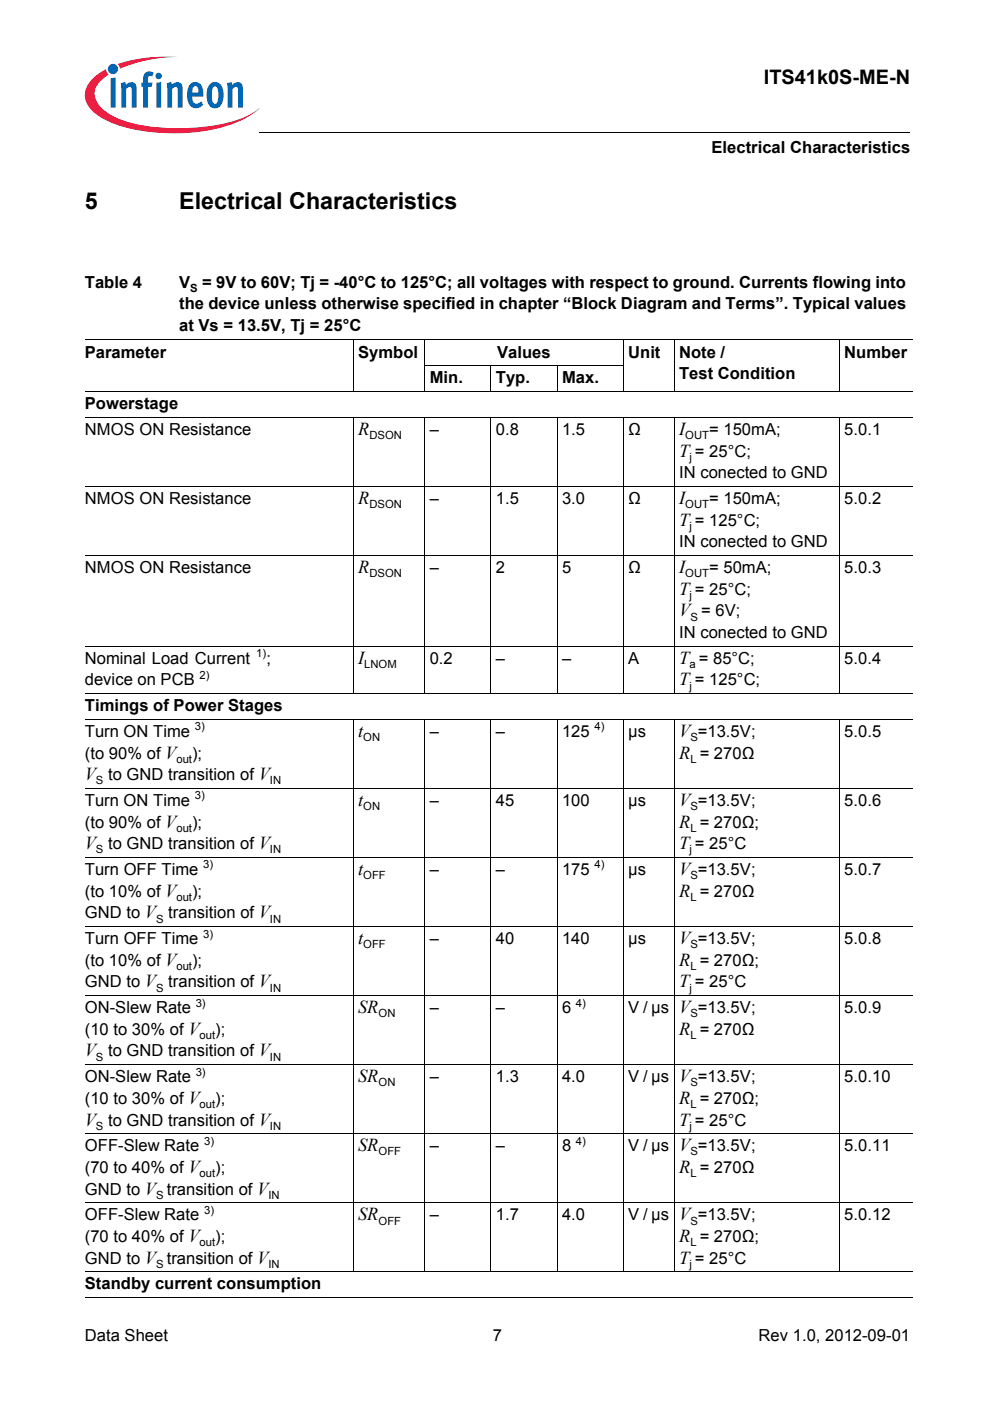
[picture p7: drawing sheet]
<svg xmlns="http://www.w3.org/2000/svg" width="210mm" height="297mm" viewBox="0 0 210 297" stroke-linecap="round" stroke-linejoin="round" font-family="sans-serif">
<defs><g id="words">
<g font-size="4.9">
<text x="18" y="44.3">5</text>
<text x="38" y="44.3">Electrical Characteristics</text>
</g>
<text font-size="4.2" x="161.9" y="17.8">ITS41k0S-ME-N</text>
<g font-size="3.9">
<text x="75.9" y="92.2">R</text>
<text x="144" y="92.2">I</text>
<text x="144" y="96.8">T = 25°C;</text>
<text x="75.9" y="106.9">R</text>
<text x="144" y="106.9">I</text>
<text x="144" y="111.4">T = 125°C;</text>
<text x="75.9" y="121.5">R</text>
<text x="144" y="121.5">I</text>
<text x="144" y="126.1">T = 25°C;</text>
<text x="144" y="130.7">V = 6V;</text>
<text x="75.9" y="140.7">I</text>
<text x="144" y="140.7">T = 85°C;</text>
<text x="144" y="145.3">T = 125°C;</text>
<text x="75.9" y="156.3">t</text>
<text x="144" y="156.3">V =13.5V;</text>
<text x="144" y="160.8">R = 270Ω</text>
<text x="18" y="165.4">V to GND transition of V</text>
<text x="75.9" y="170.9">t</text>
<text x="144" y="170.9">V =13.5V;</text>
<text x="144" y="175.5">R = 270Ω;</text>
<text x="18" y="180.1">V to GND transition of V</text>
<text x="75.9" y="185.5">t</text>
<text x="144" y="180.1">T = 25°C</text>
<text x="144" y="185.5">V =13.5V;</text>
<text x="144" y="190.1">R = 270Ω</text>
<text x="75.9" y="200.2">t</text>
<text x="144" y="200.2">V =13.5V;</text>
<text x="144" y="204.8">R = 270Ω;</text>
<text x="144" y="209.4">T = 25°C</text>
<text x="75.9" y="214.8">SR</text>
<text x="144" y="214.8">V =13.5V;</text>
<text x="144" y="219.4">R = 270Ω</text>
<text x="18" y="224">V to GND transition of V</text>
<text x="75.9" y="229.5">SR</text>
<text x="144" y="229.5">V =13.5V;</text>
<text x="18" y="238.6">V to GND transition of V</text>
<text x="144" y="234">R = 270Ω;</text>
<text x="144" y="238.6">T = 25°C</text>
<text x="75.9" y="244.1">SR</text>
<text x="144" y="244.1">V =13.5V;</text>
<text x="144" y="248.7">R = 270Ω</text>
<text x="75.9" y="258.7">SR</text>
<text x="144" y="258.7">V =13.5V;</text>
<text x="144" y="263.3">R = 270Ω;</text>
<text x="144" y="267.9">T = 25°C</text>
</g>
<g font-size="3.5">
<text x="150.9" y="32.5">Electrical Characteristics</text>
<text x="18" y="61">Table 4</text>
<text x="38" y="65.6">the device unless otherwise specified in chapter “Block Diagram and Terms”. Typical values</text>
<text x="38" y="61">V</text>
<text x="42.8" y="61">= 9V to 60V; Tj = -40°C to 125°C; all voltages with respect to ground. Currents flowing into</text>
<text x="38" y="70.2">at Vs = 13.5V, Tj = 25°C</text>
<text x="18" y="75.8">Parameter</text>
<text x="75.9" y="75.8">Symbol</text>
<text x="105.4" y="75.8">Values</text>
<text x="133.2" y="75.8">Unit</text>
<text x="144" y="75.8">Note /</text>
<text x="179" y="75.8">Number</text>
<text x="91.1" y="81.3">Min.</text>
<text x="105.1" y="81.3">Typ.</text>
<text x="119.2" y="81.3">Max.</text>
<text x="144" y="80.4">Test Condition</text>
<text x="18" y="86.8">Powerstage</text>
<text x="18" y="92.2">NMOS ON Resistance</text>
<text x="91.1" y="92.2">–</text>
<text x="105.1" y="92.2">0.8</text>
<text x="119.2" y="92.2">1.5</text>
<text x="133.2" y="92.2">Ω</text>
<text x="150.3" y="92.2">= 150mA;</text>
<text x="179" y="92.2">5.0.1</text>
<text x="144" y="101.4">IN conected to GND</text>
<text x="18" y="106.9">NMOS ON Resistance</text>
<text x="91.1" y="106.9">–</text>
<text x="105.1" y="106.9">1.5</text>
<text x="119.2" y="106.9">3.0</text>
<text x="133.2" y="106.9">Ω</text>
<text x="150.3" y="106.9">= 150mA;</text>
<text x="179" y="106.9">5.0.2</text>
<text x="144" y="116">IN conected to GND</text>
<text x="18" y="121.5">NMOS ON Resistance</text>
<text x="91.1" y="121.5">–</text>
<text x="105.1" y="121.5">2</text>
<text x="119.2" y="121.5">5</text>
<text x="133.2" y="121.5">Ω</text>
<text x="150.3" y="121.5">= 50mA;</text>
<text x="179" y="121.5">5.0.3</text>
<text x="144" y="135.3">IN conected to GND</text>
<text x="18" y="140.7">Nominal Load Current</text>
<text x="56.5" y="140.7">;</text>
<text x="91.1" y="140.7">0.2</text>
<text x="105.1" y="140.7">–</text>
<text x="119.2" y="140.7">–</text>
<text x="133.2" y="140.7">A</text>
<text x="179" y="140.7">5.0.4</text>
<text x="18" y="145.3">device on PCB</text>
<text x="18" y="150.8">Timings of Power Stages</text>
<text x="18" y="156.3">Turn ON Time</text>
<text x="18" y="160.8">(to 90% of V</text>
<text x="40.7" y="160.8">);</text>
<text x="91.1" y="156.3">–</text>
<text x="105.1" y="156.3">–</text>
<text x="119.2" y="156.3">125</text>
<text x="133.2" y="156.3">µs</text>
<text x="179" y="156.3">5.0.5</text>
<text x="18" y="170.9">Turn ON Time</text>
<text x="91.1" y="170.9">–</text>
<text x="105.1" y="170.9">45</text>
<text x="119.2" y="170.9">100</text>
<text x="133.2" y="170.9">µs</text>
<text x="179" y="170.9">5.0.6</text>
<text x="18" y="175.5">(to 90% of V</text>
<text x="40.7" y="175.5">);</text>
<text x="18" y="185.5">Turn OFF Time</text>
<text x="91.1" y="185.5">–</text>
<text x="105.1" y="185.5">–</text>
<text x="119.2" y="185.5">175</text>
<text x="133.2" y="185.5">µs</text>
<text x="179" y="185.5">5.0.7</text>
<text x="18" y="190.1">(to 10% of V</text>
<text x="40.7" y="190.1">);</text>
<text x="18" y="194.7">GND to V transition of V</text>
<text x="18" y="200.2">Turn OFF Time</text>
<text x="91.1" y="200.2">–</text>
<text x="105.1" y="200.2">40</text>
<text x="119.2" y="200.2">140</text>
<text x="133.2" y="200.2">µs</text>
<text x="179" y="200.2">5.0.8</text>
<text x="18" y="204.8">(to 10% of V</text>
<text x="18" y="209.4">GND to V transition of V</text>
<text x="40.7" y="204.8">);</text>
<text x="18" y="214.8">ON-Slew Rate</text>
<text x="91.1" y="214.8">–</text>
<text x="105.1" y="214.8">–</text>
<text x="119.2" y="214.8">6</text>
<text x="133.2" y="214.8">V / µs</text>
<text x="179" y="214.8">5.0.9</text>
<text x="18" y="219.4">(10 to 30% of V</text>
<text x="45.6" y="219.4">);</text>
<text x="18" y="229.5">ON-Slew Rate</text>
<text x="91.1" y="229.5">–</text>
<text x="105.1" y="229.5">1.3</text>
<text x="119.2" y="229.5">4.0</text>
<text x="133.2" y="229.5">V / µs</text>
<text x="179" y="229.5">5.0.10</text>
<text x="18" y="234">(10 to 30% of V</text>
<text x="45.6" y="234">);</text>
<text x="18" y="244.1">OFF-Slew Rate</text>
<text x="91.1" y="244.1">–</text>
<text x="105.1" y="244.1">–</text>
<text x="119.2" y="244.1">8</text>
<text x="133.2" y="244.1">V / µs</text>
<text x="179" y="244.1">5.0.11</text>
<text x="18" y="248.7">(70 to 40% of V</text>
<text x="45.6" y="248.7">);</text>
<text x="18" y="253.3">GND to V transition of V</text>
<text x="18" y="258.7">OFF-Slew Rate</text>
<text x="18" y="263.3">(70 to 40% of V</text>
<text x="45.6" y="263.3">);</text>
<text x="91.1" y="258.7">–</text>
<text x="105.1" y="258.7">1.7</text>
<text x="119.2" y="258.7">4.0</text>
<text x="133.2" y="258.7">V / µs</text>
<text x="179" y="258.7">5.0.12</text>
<text x="18" y="267.9">GND to V transition of V</text>
<text x="18" y="273.4">Standby current consumption</text>
<text x="18" y="284.4">Data Sheet</text>
<text x="104.5" y="284.4">7</text>
<text x="160.8" y="284.4">Rev 1.0, 2012-09-01</text>
</g>
<g font-size="2.4">
<text x="40.3" y="61.9">S</text>
<text x="78.3" y="93.1">DSON</text>
<text x="145.3" y="93.1">OUT</text>
<text x="146.2" y="97.7">j</text>
<text x="78.3" y="107.7">DSON</text>
<text x="145.3" y="107.7">OUT</text>
<text x="146.2" y="112.3">j</text>
<text x="78.3" y="122.4">DSON</text>
<text x="145.3" y="122.4">OUT</text>
<text x="146.2" y="127">j</text>
<text x="146.4" y="131.6">S</text>
<text x="42.3" y="143.9">2)</text>
<text x="54.3" y="139.3">1)</text>
<text x="77.2" y="141.6">LNOM</text>
<text x="146.2" y="141.6">a</text>
<text x="146.2" y="146.2">j</text>
<text x="41.3" y="154.9">3)</text>
<text x="126" y="154.9">4)</text>
<text x="37.4" y="161.7">out</text>
<text x="77" y="157.1">ON</text>
<text x="146.4" y="157.1">S</text>
<text x="146.4" y="161.7">L</text>
<text x="20.3" y="166.3">S</text>
<text x="57.2" y="166.3">IN</text>
<text x="41.3" y="169.5">3)</text>
<text x="77" y="171.8">ON</text>
<text x="146.4" y="171.8">S</text>
<text x="37.4" y="176.4">out</text>
<text x="146.4" y="176.4">L</text>
<text x="20.3" y="181">S</text>
<text x="43.1" y="184.1">3)</text>
<text x="57.2" y="181">IN</text>
<text x="126" y="184.1">4)</text>
<text x="146.2" y="181">j</text>
<text x="37.4" y="191">out</text>
<text x="77" y="186.4">OFF</text>
<text x="146.4" y="186.4">S</text>
<text x="146.4" y="191">L</text>
<text x="33.1" y="195.6">S</text>
<text x="57.2" y="195.6">IN</text>
<text x="43.1" y="198.8">3)</text>
<text x="77" y="201.1">OFF</text>
<text x="146.4" y="201.1">S</text>
<text x="37.4" y="205.7">out</text>
<text x="146.4" y="205.7">L</text>
<text x="33.1" y="210.2">S</text>
<text x="41.5" y="213.4">3)</text>
<text x="57.2" y="210.2">IN</text>
<text x="80.3" y="215.7">ON</text>
<text x="122.1" y="213.4">4)</text>
<text x="146.2" y="210.2">j</text>
<text x="146.4" y="215.7">S</text>
<text x="42.3" y="220.3">out</text>
<text x="146.4" y="220.3">L</text>
<text x="20.3" y="224.9">S</text>
<text x="57.2" y="224.9">IN</text>
<text x="41.5" y="228">3)</text>
<text x="80.3" y="230.3">ON</text>
<text x="146.4" y="230.3">S</text>
<text x="20.3" y="239.5">S</text>
<text x="42.3" y="234.9">out</text>
<text x="57.2" y="239.5">IN</text>
<text x="146.2" y="239.5">j</text>
<text x="146.4" y="234.9">L</text>
<text x="43.3" y="242.7">3)</text>
<text x="80.3" y="245">OFF</text>
<text x="122.1" y="242.7">4)</text>
<text x="146.4" y="245">S</text>
<text x="42.3" y="249.6">out</text>
<text x="146.4" y="249.6">L</text>
<text x="33.1" y="254.1">S</text>
<text x="43.3" y="257.3">3)</text>
<text x="56.9" y="254.1">IN</text>
<text x="80.3" y="259.6">OFF</text>
<text x="146.4" y="259.6">S</text>
<text x="33.1" y="268.8">S</text>
<text x="42.3" y="264.2">out</text>
<text x="56.9" y="268.8">IN</text>
<text x="146.2" y="268.8">j</text>
<text x="146.4" y="264.2">L</text>
</g>
</g></defs>
<circle cx="24" cy="14.6" r="1.09" fill="#0166b3"/>
<g fill="#ed1a40">
<path d="M25 13.6l.8-.3a32.5 32.5 0 0 1 12-1.2 31.8 31.8 0 0 0-11.7 2.2l-.7 .3z"/>
<path d="M19.4 16.9a11.2 11.2 0 0 1 3.1-2.2l.1 .6 .5 .5a5 5 0 0 0-3 4.3 6 6 0 0 0 3.4 4.2 31.6 31.6 0 0 0 15.9 2.9 31.7 31.7 0 0 0 14-3.1l1.6-1.2a17.5 17.5 0 0 1-8.9 4.4 41.1 41.1 0 0 1-22.7-1.4 9.4 9.4 0 0 1-5.1-4.1 4.3 4.3 0 0 1 1.1-4.9z"/>
</g>
<g fill="#0166b3">
<path d="M23.5 16.6l1-.2v6.4h-1z"/>
<path d="M25.6 17.6l.9-.2 .2 .6a1.22 1.22 0 0 1 1.4-.6 1.22 1.22 0 0 1 .9 1.4v4h-1.1v-4.1a.42 .42 0 0 0-.6-.2l-.6 .4v3.9h-1z"/>
<path d="M30.8 15.4l.8-.3 .8 .2 .2 .1-.3 .8-.2-.1a.47 .47 0 0 0-.7 .3v1.1h.9l-.1 .9h-.8v4.4h-1.1v-4.4h-.3v-.9h.3v-.7a1.77 1.77 0 0 1 .5-1.4z"/>
<path d="M35.3 17.6l1-.2 .1 .6a1.22 1.22 0 0 1 1.5-.6 1.22 1.22 0 0 1 .8 1.4v4h-1l-.1-4.1a.42 .42 0 0 0-.6-.2l-.5 .4v3.9h-1z"/>
<path d="M48.1 17.6l1-.2 .1 .6a1.22 1.22 0 0 1 1.5-.6 1.22 1.22 0 0 1 .8 1.4v4h-1l-.1-4.1a.41 .41 0 0 0-.6-.2l-.5 .4v3.9h-1z"/>
<path d="M33 16.1a.68 .68 0 0 1 1.3 0 .68 .68 0 0 1-1.3 0zM33.1 17.6l1.1-.2v5.4h-1.1z"/>
<path d="M40.4 17.8a1.59 1.59 0 0 1 1.8-.2 1.59 1.59 0 0 1 .8 1.5l.1 1.4h-2.3a1.09 1.09 0 0 0 .2 1.1 1.09 1.09 0 0 0 1.2 .3l.4-.4 .4 .7a1.88 1.88 0 0 1-2.1 .6 1.88 1.88 0 0 1-1.2-1.9v-1.7l.3-.8zM41 18.5l-.2 1.1h1.3l-.1-.7a.58 .58 0 0 0-.3-.6 .58 .58 0 0 0-.7 .2z"/>
<path d="M44.6 17.7a1.76 1.76 0 0 1 2 0 1.76 1.76 0 0 1 .8 1.7v1.3a1.96 1.96 0 0 1-2.4 2.2 2.94 2.94 0 0 1-1.2-3.3 2.79 2.79 0 0 1 .8-1.9zM45.2 18.5a4.3 4.3 0 0 0 .1 3.4l.3 .1a1.54 1.54 0 0 0 .7-1.9v-.4a1.19 1.19 0 0 0-.7-1.4z"/>
</g>
<path d="M18 29h46v5h-46z" fill="#fff"/>
<path d="M55 28v.1z" fill="#000"/>
<g fill="none" stroke="#000" stroke-width=".21">
<path d="M55 28h137.9M18 72.1h175.5M74.9 72v11M90 77.5h42.2M90.1 72v11M104.1 77.5v5.5M118.1 77.5v5.5M132.1 72v11M142.9 72v11M178 72v11M18 83h175.5M18 88.5h175.5"/>
<path d="M74.9 88.4v58.7M90.1 88.4v58.7M104.1 88.4v58.7M118.1 88.4v58.7M132.1 88.4v58.7M142.9 88.4v58.7M178 88.4v58.7M18 103.1h175.5M18 117.8h175.5M18 137h175.5M18 147h175.5M18 152.5h175.5"/>
<path d="M74.9 152.4v117.3M90.1 152.4v117.3M104.1 152.4v117.3M118.1 152.4v117.3M132.1 152.4v117.3M142.9 152.4v117.3M178 152.4v117.3M18 167.1h175.5M18 181.8h175.5M18 196.4h175.5M18 211.1h175.5M18 225.7h175.5"/>
<path d="M18 240.4h175.5M18 255h175.5M18 269.6h175.5M18 275.1h175.5"/>
</g>
<use href="#words"/>
</svg>
